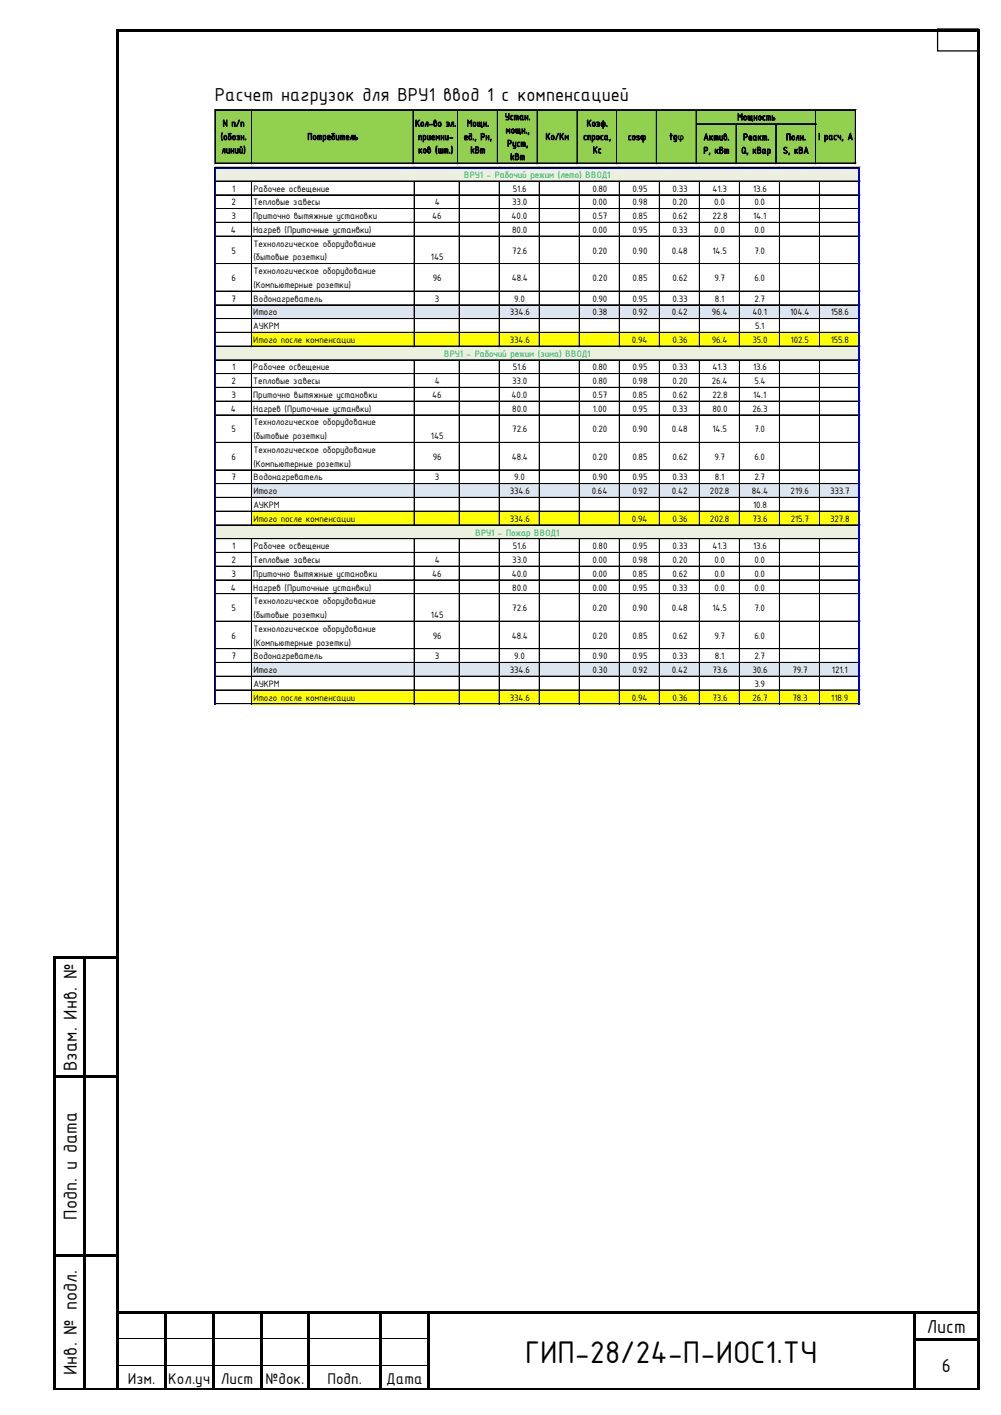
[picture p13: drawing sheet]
<svg xmlns="http://www.w3.org/2000/svg" width="210mm" height="297mm" viewBox="0 0 210 297" stroke-linecap="round" stroke-linejoin="round" font-family="sans-serif">
<defs><g id="words">
<text font-size="7.1" x="110.2" y="286">ГИП-28/24-П-ИОС1.ТЧ</text>
<g font-size="4.2">
<text x="45" y="21.1">Расчет нагрузок для ВРУ1 ввод 1 с компенсацией</text>
<text x="16.1" y="224.8" transform="rotate(-90 16.1 224.8)">Взам. Инв. №</text>
<text x="16.1" y="256" transform="rotate(-90 16.1 256)">Подп. и дата</text>
<text x="194.4" y="279.7">Лист</text>
<text x="197.6" y="287.9">6</text>
<text x="16.1" y="288.6" transform="rotate(-90 16.1 288.6)">Инв. № подл.</text>
</g>
<g font-size="3.5">
<text x="26.8" y="290.5">Изм.</text>
<text x="35.3" y="290.5">Кол.уч</text>
<text x="46.4" y="290.5">Лист</text>
<text x="55.7" y="290.5">№док.</text>
<text x="68.7" y="290.5">Подп.</text>
<text x="81" y="290.5">Дата</text>
</g>
<g font-size="2.1">
<text x="46.3" y="29.4">(обозн.</text>
<text x="46.7" y="26.6">N п/п</text>
<text x="64.5" y="29.4">Потребитель</text>
<text x="87.1" y="26.6">Кол-во эл.</text>
<text x="87.7" y="29.4">приемни-</text>
<text x="97.3" y="29.4">ед., Pн,</text>
<text x="97.9" y="26.6">Мощн.</text>
<text x="105.9" y="25.2">Устан.</text>
<text x="106.1" y="28">мощн.,</text>
<text x="114.5" y="29.4">Ко/Км</text>
<text x="122.4" y="29.4">спроса,</text>
<text x="123.1" y="26.6">Kоэф.</text>
<text x="131.7" y="29.4">cosϕ</text>
<text x="140.4" y="29.4">tgϕ</text>
<text x="147.6" y="29.4">Актив.</text>
<text x="154.7" y="25.2">Мощность</text>
<text x="155.9" y="29.4">Реакт.</text>
<text x="164.9" y="29.4">Полн.</text>
<text x="171.7" y="29.4">I расч, А</text>
<text x="46.5" y="32.2">линий)</text>
<text x="87.8" y="32.2">ков (шт.)</text>
<text x="98.7" y="32.2">kВт</text>
<text x="106.4" y="30.8">Pуст,</text>
<text x="107.1" y="33.6">kВт</text>
<text x="124.4" y="32.2">Кс</text>
<text x="147.6" y="32.2">P, кВт</text>
<text x="155.5" y="32.2">Q, кВар</text>
<text x="164.3" y="32.2">S, кВА</text>
<text x="48.7" y="40.2">1</text>
<text x="53.2" y="40.2">Рабочее освещение</text>
<text x="107.6" y="40.2">51.6</text>
<text x="124.3" y="40.2">0.80</text>
<text x="132.7" y="40.2">0.95</text>
<text x="141.1" y="40.2">0.33</text>
<text x="149.5" y="40.2">41.3</text>
<text x="158" y="40.2">13.6</text>
<text x="48.6" y="43.1">2</text>
<text x="48.6" y="46">3</text>
<text x="53.1" y="43.1">Тепловые завесы</text>
<text x="53.1" y="46">Приточно вытяжные установки</text>
<text x="90.7" y="46">46</text>
<text x="91.2" y="43.1">4</text>
<text x="107.3" y="46">40.0</text>
<text x="107.5" y="43.1">33.0</text>
<text x="124.3" y="46">0.57</text>
<text x="124.3" y="43.1">0.00</text>
<text x="132.7" y="46">0.85</text>
<text x="132.7" y="43.1">0.98</text>
<text x="141.1" y="46">0.62</text>
<text x="141.1" y="43.1">0.20</text>
<text x="149.5" y="46">22.8</text>
<text x="149.9" y="43.1">0.0</text>
<text x="158" y="46">14.1</text>
<text x="158.3" y="43.1">0.0</text>
<text x="48.4" y="48.9">4</text>
<text x="48.6" y="53.2">5</text>
<text x="53.1" y="48.9">Нагрев (Приточные устанвки)</text>
<text x="53.2" y="51.8">Технологическое оборудование</text>
<text x="107.5" y="48.9">80.0</text>
<text x="107.5" y="53.2">72.6</text>
<text x="124.3" y="48.9">0.00</text>
<text x="124.3" y="53.2">0.20</text>
<text x="132.7" y="48.9">0.95</text>
<text x="132.7" y="53.2">0.90</text>
<text x="140.9" y="53.2">0.48</text>
<text x="141.1" y="48.9">0.33</text>
<text x="149.5" y="53.2">14.5</text>
<text x="149.9" y="48.9">0.0</text>
<text x="158.3" y="48.9">0.0</text>
<text x="158.3" y="53.2">7.0</text>
<text x="48.6" y="59">6</text>
<text x="53.2" y="54.7">(бытовые розетки)</text>
<text x="53.2" y="57.5">Технологическое оборудование</text>
<text x="90.4" y="54.7">145</text>
<text x="90.8" y="59">96</text>
<text x="107.4" y="59">48.4</text>
<text x="124.3" y="59">0.20</text>
<text x="132.7" y="59">0.85</text>
<text x="141.1" y="59">0.62</text>
<text x="149.9" y="59">9.7</text>
<text x="158.3" y="59">6.0</text>
<text x="48.6" y="63.3">7</text>
<text x="53.2" y="60.4">(Компьютерные розетки)</text>
<text x="53.2" y="63.3">Водонагреватель</text>
<text x="91.2" y="63.3">3</text>
<text x="107.9" y="63.3">9.0</text>
<text x="124.3" y="63.3">0.90</text>
<text x="132.7" y="63.3">0.95</text>
<text x="141.1" y="63.3">0.33</text>
<text x="150" y="63.3">8.1</text>
<text x="158.3" y="63.3">2.7</text>
<text x="53.2" y="66.2">Итого</text>
<text x="53.2" y="69.1">АУКРМ</text>
<text x="53.2" y="72">Итого после компенсации</text>
<text x="107" y="66.2">334.6</text>
<text x="107" y="72">334.6</text>
<text x="124.3" y="66.2">0.38</text>
<text x="132.5" y="72">0.94</text>
<text x="132.7" y="66.2">0.92</text>
<text x="140.9" y="66.2">0.42</text>
<text x="141.1" y="72">0.36</text>
<text x="149.3" y="66.2">96.4</text>
<text x="149.3" y="72">96.4</text>
<text x="157.9" y="72">35.0</text>
<text x="157.9" y="66.2">40.1</text>
<text x="158.4" y="69.1">5.1</text>
<text x="165.8" y="66.2">104.4</text>
<text x="165.9" y="72">102.5</text>
<text x="174.3" y="66.2">158.6</text>
<text x="174.3" y="72">155.8</text>
<text x="48.7" y="77.8">1</text>
<text x="53.2" y="77.8">Рабочее освещение</text>
<text x="107.6" y="77.8">51.6</text>
<text x="124.3" y="77.8">0.80</text>
<text x="132.7" y="77.8">0.95</text>
<text x="141.1" y="77.8">0.33</text>
<text x="149.5" y="77.8">41.3</text>
<text x="158" y="77.8">13.6</text>
<text x="48.6" y="80.6">2</text>
<text x="48.6" y="83.5">3</text>
<text x="53.1" y="80.6">Тепловые завесы</text>
<text x="53.1" y="83.5">Приточно вытяжные установки</text>
<text x="90.7" y="83.5">46</text>
<text x="91.2" y="80.6">4</text>
<text x="107.3" y="83.5">40.0</text>
<text x="107.5" y="80.6">33.0</text>
<text x="124.3" y="80.6">0.80</text>
<text x="124.3" y="83.5">0.57</text>
<text x="132.7" y="80.6">0.98</text>
<text x="132.7" y="83.5">0.85</text>
<text x="141.1" y="80.6">0.20</text>
<text x="141.1" y="83.5">0.62</text>
<text x="149.3" y="80.6">26.4</text>
<text x="149.5" y="83.5">22.8</text>
<text x="158" y="83.5">14.1</text>
<text x="158.3" y="80.6">5.4</text>
<text x="48.4" y="86.4">4</text>
<text x="53.2" y="86.4">Нагрев (Приточные устанвки)</text>
<text x="53.2" y="89.3">Технологическое оборудование</text>
<text x="107.5" y="86.4">80.0</text>
<text x="124.4" y="86.4">1.00</text>
<text x="132.7" y="86.4">0.95</text>
<text x="141.1" y="86.4">0.33</text>
<text x="149.5" y="86.4">80.0</text>
<text x="157.9" y="86.4">26.3</text>
<text x="48.6" y="90.7">5</text>
<text x="53.2" y="92.2">(бытовые розетки)</text>
<text x="53.2" y="95.1">Технологическое оборудование</text>
<text x="90.4" y="92.2">145</text>
<text x="107.5" y="90.8">72.6</text>
<text x="124.3" y="90.8">0.20</text>
<text x="132.7" y="90.8">0.90</text>
<text x="140.9" y="90.8">0.48</text>
<text x="149.5" y="90.8">14.5</text>
<text x="158.3" y="90.8">7.0</text>
<text x="48.6" y="96.5">6</text>
<text x="48.6" y="100.9">7</text>
<text x="53.2" y="98">(Компьютерные розетки)</text>
<text x="53.2" y="100.9">Водонагреватель</text>
<text x="90.8" y="96.5">96</text>
<text x="91.2" y="100.9">3</text>
<text x="107.4" y="96.5">48.4</text>
<text x="107.9" y="100.9">9.0</text>
<text x="124.3" y="96.5">0.20</text>
<text x="124.3" y="100.9">0.90</text>
<text x="132.7" y="96.5">0.85</text>
<text x="132.7" y="100.9">0.95</text>
<text x="141.1" y="96.5">0.62</text>
<text x="141.1" y="100.9">0.33</text>
<text x="149.9" y="96.5">9.7</text>
<text x="150" y="100.9">8.1</text>
<text x="158.3" y="96.5">6.0</text>
<text x="158.3" y="100.9">2.7</text>
<text x="53.2" y="103.7">Итого</text>
<text x="53.2" y="106.6">АУКРМ</text>
<text x="107" y="103.7">334.6</text>
<text x="124.2" y="103.7">0.64</text>
<text x="132.7" y="103.7">0.92</text>
<text x="141" y="103.7">0.42</text>
<text x="149" y="103.7">202.8</text>
<text x="157.7" y="103.7">84.4</text>
<text x="158" y="106.6">10.8</text>
<text x="165.9" y="103.7">219.6</text>
<text x="174.2" y="103.7">333.7</text>
<text x="53.2" y="109.5">Итого после компенсации</text>
<text x="107" y="109.5">334.6</text>
<text x="132.6" y="109.5">0.94</text>
<text x="141.1" y="109.5">0.36</text>
<text x="149" y="109.5">202.8</text>
<text x="157.9" y="109.5">73.6</text>
<text x="165.9" y="109.5">215.7</text>
<text x="174.2" y="109.5">327.8</text>
<text x="48.6" y="118.2">2</text>
<text x="48.7" y="115.3">1</text>
<text x="53.2" y="118.2">Тепловые завесы</text>
<text x="53.2" y="115.3">Рабочее освещение</text>
<text x="91.2" y="118.2">4</text>
<text x="107.5" y="118.2">33.0</text>
<text x="107.6" y="115.3">51.6</text>
<text x="124.3" y="118.2">0.00</text>
<text x="124.3" y="115.3">0.80</text>
<text x="132.7" y="118.2">0.98</text>
<text x="132.7" y="115.3">0.95</text>
<text x="141.1" y="118.2">0.20</text>
<text x="141.1" y="115.3">0.33</text>
<text x="149.5" y="115.3">41.3</text>
<text x="149.9" y="118.2">0.0</text>
<text x="158" y="115.3">13.6</text>
<text x="158.3" y="118.2">0.0</text>
<text x="48.4" y="123.9">4</text>
<text x="48.6" y="121.1">3</text>
<text x="53.2" y="121.1">Приточно вытяжные установки</text>
<text x="53.2" y="123.9">Нагрев (Приточные устанвки)</text>
<text x="90.7" y="121.1">46</text>
<text x="107.4" y="121.1">40.0</text>
<text x="107.5" y="123.9">80.0</text>
<text x="124.3" y="121.1">0.00</text>
<text x="124.3" y="123.9">0.00</text>
<text x="132.7" y="121.1">0.85</text>
<text x="132.7" y="123.9">0.95</text>
<text x="141.1" y="121.1">0.62</text>
<text x="141.1" y="123.9">0.33</text>
<text x="149.9" y="121.1">0.0</text>
<text x="149.9" y="123.9">0.0</text>
<text x="158.3" y="121.1">0.0</text>
<text x="158.3" y="123.9">0.0</text>
<text x="48.6" y="128.3">5</text>
<text x="53.2" y="126.8">Технологическое оборудование</text>
<text x="53.2" y="129.7">(бытовые розетки)</text>
<text x="90.4" y="129.7">145</text>
<text x="107.5" y="128.3">72.6</text>
<text x="124.3" y="128.3">0.20</text>
<text x="132.7" y="128.3">0.90</text>
<text x="140.9" y="128.3">0.48</text>
<text x="149.5" y="128.3">14.5</text>
<text x="158.3" y="128.3">7.0</text>
<text x="48.6" y="134.1">6</text>
<text x="53.2" y="132.6">Технологическое оборудование</text>
<text x="53.2" y="135.5">(Компьютерные розетки)</text>
<text x="90.8" y="134.1">96</text>
<text x="107.4" y="134.1">48.4</text>
<text x="124.3" y="134.1">0.20</text>
<text x="132.7" y="134.1">0.85</text>
<text x="141.1" y="134.1">0.62</text>
<text x="149.9" y="134.1">9.7</text>
<text x="158.3" y="134.1">6.0</text>
<text x="48.6" y="138.4">7</text>
<text x="53.2" y="141.3">Итого</text>
<text x="53.2" y="138.4">Водонагреватель</text>
<text x="91.2" y="138.4">3</text>
<text x="107" y="141.3">334.6</text>
<text x="107.9" y="138.4">9.0</text>
<text x="124.3" y="138.4">0.90</text>
<text x="124.3" y="141.3">0.30</text>
<text x="132.7" y="138.4">0.95</text>
<text x="132.7" y="141.3">0.92</text>
<text x="141" y="141.3">0.42</text>
<text x="141.1" y="138.4">0.33</text>
<text x="149.5" y="141.3">73.6</text>
<text x="150" y="138.4">8.1</text>
<text x="157.9" y="141.3">30.6</text>
<text x="158.3" y="138.4">2.7</text>
<text x="166.3" y="141.3">79.7</text>
<text x="174.5" y="141.3">121.1</text>
<text x="53.2" y="144.2">АУКРМ</text>
<text x="53.2" y="147">Итого после компенсации</text>
<text x="107" y="147">334.6</text>
<text x="132.6" y="147">0.94</text>
<text x="141.1" y="147">0.36</text>
<text x="149.5" y="147">73.6</text>
<text x="157.9" y="147">26.7</text>
<text x="158.3" y="144.2">3.9</text>
<text x="166.3" y="147">78.3</text>
<text x="174.4" y="147">118.9</text>
</g>
<g font-size="2.1" fill="#00b050">
<text x="97.4" y="37.3">ВРУ1 - Рабочий режим (лето) ВВОД1</text>
<text x="93.2" y="74.9">ВРУ1 - Рабочий режим (зима) ВВОД1</text>
<text x="99.7" y="112.4">ВРУ1 - Пожар ВВОД1</text>
</g>
</g></defs>
<path d="M196.7 6.1h8.5v4.6h-8.5z" fill-rule="evenodd" fill="#fff" stroke="#000" stroke-width=".26"/>
<g fill="#000">
<path d="M24.4 6.1h.5v.5h-.5zM24.9 6.1h9.8v.5h-9.8zM34.7 6.1h.5v.5h-.5zM35.2 6.1h9.5v.5h-9.5zM44.7 6.1h.6v.5h-.6zM45.3 6.1h9.5v.5h-9.5zM54.8 6.1h.5v.5h-.5zM55.3 6.1h9.5v.5h-9.5zM64.8 6.1h.5v.5h-.5zM65.3 6.1h14.6v.5h-14.6zM79.9 6.1h.5v.5h-.5zM80.4 6.1h9.5v.5h-9.5z"/>
<path d="M89.9 6.1h.5v.5h-.5zM90.4 6.1h60.7v.5h-60.7zM151.1 6.1h.5v.5h-.5zM151.6 6.1h14.3v.5h-14.3zM165.9 6.1h.6v.5h-.6zM166.5 6.1h19.5v.5h-19.5zM186 6.1h.5v.5h-.5zM186.5 6.1h18.6v.5h-18.6zM205.1 6.1h.5v.5h-.5zM17.5 201.2h.5zM34.5 275.7h.5zM44.5 275.7h.5z"/>
<path d="M54.5 275.7h.5zM64.6 275.7h.5zM79.6 275.7h.5zM89.7 275.7h.5zM191.5 275.7h.5zM11.1 291.5h.5v.3h-.5zM17.5 291.5h.5v.3h-.5zM24.4 291.5h.5v.3h-.5zM34.5 291.5h.5v.3h-.5zM44.5 291.5h.5v.3h-.5zM54.5 291.5h.5v.3h-.5zM64.6 291.5h.5v.3h-.5z"/>
<path d="M79.6 291.5h.5v.3h-.5zM89.7 291.5h.5v.3h-.5zM191.5 291.5h.5v.3h-.5zM205.1 291.5h.5v.3h-.5z"/>
</g>
<g fill="#000">
<path d="M24.4 6.6h.5v6.5h-.5z" fill-rule="evenodd"/>
<path d="M205.1 6.6h.5v6.5h-.5z" fill-rule="evenodd"/>
<path d="M24.4 13.1h.5v121.2h-.5z" fill-rule="evenodd"/>
<path d="M205.1 13.1h.5v121.2h-.5z" fill-rule="evenodd"/>
<path d="M24.4 134.3h.5v18.8h-.5z" fill-rule="evenodd"/>
<path d="M24.4 153.1h.5v.5h-.5z" fill-rule="evenodd"/>
<path d="M205.1 134.3h.5v18.8h-.5z" fill-rule="evenodd"/>
<path d="M205.1 153.1h.5v.5h-.5z" fill-rule="evenodd"/>
<path d="M24.4 153.6h.5v20h-.5z" fill-rule="evenodd"/>
<path d="M24.4 173.6h.5v.6h-.5z" fill-rule="evenodd"/>
<path d="M205.1 153.6h.5v20h-.5z" fill-rule="evenodd"/>
<path d="M205.1 173.6h.5v.6h-.5z" fill-rule="evenodd"/>
<path d="M11.1 200.7h.5v.5h-.5z" fill-rule="evenodd"/>
<path d="M11.1 200.7h.5v.5h-.5z" fill-rule="evenodd"/>
<path d="M11.6 200.7h.5v.5h-.5z" fill-rule="evenodd"/>
<path d="M12.1 200.7h3.7v.5h-3.7z" fill-rule="evenodd"/>
<path d="M15.8 200.7h.5v.5h-.5z" fill-rule="evenodd"/>
<path d="M16.3 200.7h1.2v.5h-1.2z" fill-rule="evenodd"/>
<path d="M17.5 200.7h.5v.5h-.5z" fill-rule="evenodd"/>
<path d="M18 200.7h2.2v.5h-2.2z" fill-rule="evenodd"/>
<path d="M20.2 200.7h.5v.5h-.5z" fill-rule="evenodd"/>
<path d="M20.7 200.7h3.7v.5h-3.7z" fill-rule="evenodd"/>
<path d="M24.4 174.2h.5v26.5h-.5z" fill-rule="evenodd"/>
<path d="M24.4 200.7h.5v.5h-.5z" fill-rule="evenodd"/>
<path d="M205.1 174.2h.5v26.5h-.5z" fill-rule="evenodd"/>
<path d="M205.1 200.7h.5v.5h-.5z" fill-rule="evenodd"/>
<path d="M11.1 201.2h.5v24.5h-.5z" fill-rule="evenodd"/>
<path d="M11.1 225.7h.5v.5h-.5z" fill-rule="evenodd"/>
<path d="M11.1 226.2h.5v4.6h-.5z" fill-rule="evenodd"/>
<path d="M11.1 230.8h.5v.5h-.5z" fill-rule="evenodd"/>
<path d="M11.1 231.3h.5v6.9h-.5z" fill-rule="evenodd"/>
<path d="M11.1 238.2h.5v.6h-.5z" fill-rule="evenodd"/>
<path d="M11.6 225.7h5.9v.5h-5.9z" fill-rule="evenodd"/>
<path d="M17.5 201.2h.5v24.5h-.5z" fill-rule="evenodd"/>
<path d="M17.5 225.7h.5v.5h-.5z" fill-rule="evenodd"/>
<path d="M17.5 226.2h.5v4.6h-.5z" fill-rule="evenodd"/>
<path d="M17.5 230.8h.5v.5h-.5z" fill-rule="evenodd"/>
<path d="M17.5 231.3h.5v6.9h-.5z" fill-rule="evenodd"/>
<path d="M17.5 238.2h.5v.6h-.5z" fill-rule="evenodd"/>
<path d="M18 225.7h6.4v.5h-6.4z" fill-rule="evenodd"/>
<path d="M24.4 201.2h.5v24.5h-.5z" fill-rule="evenodd"/>
<path d="M24.4 225.7h.5v.5h-.5z" fill-rule="evenodd"/>
<path d="M24.4 226.2h.5v4.6h-.5z" fill-rule="evenodd"/>
<path d="M24.4 230.8h.5v.5h-.5z" fill-rule="evenodd"/>
<path d="M24.4 231.3h.5v6.9h-.5z" fill-rule="evenodd"/>
<path d="M24.4 238.2h.5v.6h-.5z" fill-rule="evenodd"/>
<path d="M205.1 201.2h.5v24.5h-.5z" fill-rule="evenodd"/>
<path d="M205.1 225.7h.5v.5h-.5z" fill-rule="evenodd"/>
<path d="M205.1 226.2h.5v4.6h-.5z" fill-rule="evenodd"/>
<path d="M205.1 230.8h.5v.5h-.5z" fill-rule="evenodd"/>
<path d="M205.1 231.3h.5v6.9h-.5z" fill-rule="evenodd"/>
<path d="M205.1 238.2h.5v.6h-.5z" fill-rule="evenodd"/>
<path d="M11.1 238.8h.5v10.8h-.5z" fill-rule="evenodd"/>
<path d="M11.1 249.6h.5v.5h-.5z" fill-rule="evenodd"/>
<path d="M17.5 238.8h.5v10.8h-.5z" fill-rule="evenodd"/>
<path d="M17.5 249.6h.5v.5h-.5z" fill-rule="evenodd"/>
<path d="M24.4 238.8h.5v10.8h-.5z" fill-rule="evenodd"/>
<path d="M24.4 249.6h.5v.5h-.5z" fill-rule="evenodd"/>
<path d="M205.1 238.8h.5v10.8h-.5z" fill-rule="evenodd"/>
<path d="M205.1 249.6h.5v.5h-.5z" fill-rule="evenodd"/>
<path d="M11.1 250.1h.5v13.1h-.5z" fill-rule="evenodd"/>
<path d="M11.1 263.2h.5v.5h-.5z" fill-rule="evenodd"/>
<path d="M11.1 263.7h.5v2.4h-.5z" fill-rule="evenodd"/>
<path d="M11.1 266.1h.5v.6h-.5z" fill-rule="evenodd"/>
<path d="M11.1 266.7h.5v8.5h-.5z" fill-rule="evenodd"/>
<path d="M11.1 275.2h.5v.5h-.5z" fill-rule="evenodd"/>
<path d="M11.6 263.2h5.9v.5h-5.9z" fill-rule="evenodd"/>
<path d="M17.5 250.1h.5v13.1h-.5z" fill-rule="evenodd"/>
<path d="M17.5 263.2h.5v.5h-.5z" fill-rule="evenodd"/>
<path d="M17.5 263.7h.5v2.4h-.5z" fill-rule="evenodd"/>
<path d="M17.5 266.1h.5v.6h-.5z" fill-rule="evenodd"/>
<path d="M17.5 266.7h.5v8.5h-.5z" fill-rule="evenodd"/>
<path d="M17.5 275.2h.5v.5h-.5z" fill-rule="evenodd"/>
<path d="M18 263.2h6.4v.5h-6.4z" fill-rule="evenodd"/>
<path d="M24.4 250.1h.5v13.1h-.5z" fill-rule="evenodd"/>
<path d="M24.4 263.2h.5v.5h-.5z" fill-rule="evenodd"/>
<path d="M24.4 263.7h.5v2.4h-.5z" fill-rule="evenodd"/>
<path d="M24.4 266.1h.5v.6h-.5z" fill-rule="evenodd"/>
<path d="M24.4 266.7h.5v8.5h-.5z" fill-rule="evenodd"/>
<path d="M24.4 275.2h.5v.5h-.5z" fill-rule="evenodd"/>
<path d="M24.9 275.2h9.6v.5h-9.6z" fill-rule="evenodd"/>
<path d="M34.5 275.2h.5v.5h-.5z" fill-rule="evenodd"/>
<path d="M35 275.2h.7v.5h-.7z" fill-rule="evenodd"/>
<path d="M35.7 275.2h.5v.5h-.5z" fill-rule="evenodd"/>
<path d="M36.2 275.2h8.3v.5h-8.3z" fill-rule="evenodd"/>
<path d="M44.5 275.2h.5v.5h-.5z" fill-rule="evenodd"/>
<path d="M45 275.2h1.7v.5h-1.7z" fill-rule="evenodd"/>
<path d="M46.7 275.2h.5v.5h-.5z" fill-rule="evenodd"/>
<path d="M47.2 275.2h7.3v.5h-7.3z" fill-rule="evenodd"/>
<path d="M54.5 275.2h.5v.5h-.5z" fill-rule="evenodd"/>
<path d="M55 275.2h2.8v.5h-2.8z" fill-rule="evenodd"/>
<path d="M57.8 275.2h.5v.5h-.5z" fill-rule="evenodd"/>
<path d="M58.3 275.2h6.3v.5h-6.3z" fill-rule="evenodd"/>
<path d="M64.6 275.2h.5v.5h-.5z" fill-rule="evenodd"/>
<path d="M65.1 275.2h3.7v.5h-3.7z" fill-rule="evenodd"/>
<path d="M68.8 275.2h.5v.5h-.5z" fill-rule="evenodd"/>
<path d="M69.3 275.2h10.3v.5h-10.3z" fill-rule="evenodd"/>
<path d="M79.6 275.2h.5v.5h-.5z" fill-rule="evenodd"/>
<path d="M80.1 275.2h.5v.5h-.5z" fill-rule="evenodd"/>
<path d="M80.6 275.2h9.1v.5h-9.1z" fill-rule="evenodd"/>
<path d="M89.7 275.2h.5v.5h-.5z" fill-rule="evenodd"/>
<path d="M90.2 275.2h.5v.5h-.5z" fill-rule="evenodd"/>
<path d="M90.7 275.2h60.4v.5h-60.4z" fill-rule="evenodd"/>
<path d="M151.1 275.2h.5v.5h-.5z" fill-rule="evenodd"/>
<path d="M151.6 275.2h14.3v.5h-14.3z" fill-rule="evenodd"/>
<path d="M165.9 275.2h.6v.5h-.6z" fill-rule="evenodd"/>
<path d="M166.5 275.2h19.5v.5h-19.5z" fill-rule="evenodd"/>
<path d="M186 275.2h.5v.5h-.5z" fill-rule="evenodd"/>
<path d="M186.5 275.2h5v.5h-5z" fill-rule="evenodd"/>
<path d="M191.5 275.2h.5v.5h-.5z" fill-rule="evenodd"/>
<path d="M192 275.2h13.1v.5h-13.1z" fill-rule="evenodd"/>
<path d="M205.1 250.1h.5v13.1h-.5z" fill-rule="evenodd"/>
<path d="M205.1 263.2h.5v.5h-.5z" fill-rule="evenodd"/>
<path d="M205.1 263.7h.5v2.4h-.5z" fill-rule="evenodd"/>
<path d="M205.1 266.1h.5v.6h-.5z" fill-rule="evenodd"/>
<path d="M205.1 266.7h.5v8.5h-.5z" fill-rule="evenodd"/>
<path d="M205.1 275.2h.5v.5h-.5z" fill-rule="evenodd"/>
<path d="M11.1 275.7h.5v5.2h-.5z" fill-rule="evenodd"/>
<path d="M11.1 280.9h.5v.5h-.5z" fill-rule="evenodd"/>
<path d="M11.1 281.4h.5v5.2h-.5z" fill-rule="evenodd"/>
<path d="M11.1 286.6h.5v.5h-.5z" fill-rule="evenodd"/>
<path d="M11.1 287.1h.5v4.4h-.5z" fill-rule="evenodd"/>
<path d="M17.5 275.7h.5v5.2h-.5z" fill-rule="evenodd"/>
<path d="M17.5 280.9h.5v.5h-.5z" fill-rule="evenodd"/>
<path d="M17.5 281.4h.5v5.2h-.5z" fill-rule="evenodd"/>
<path d="M17.5 286.6h.5v.5h-.5z" fill-rule="evenodd"/>
<path d="M17.5 287.1h.5v4.4h-.5z" fill-rule="evenodd"/>
<path d="M24.4 275.7h.5v5.2h-.5z" fill-rule="evenodd"/>
<path d="M24.4 280.9h.5v.5h-.5z" fill-rule="evenodd"/>
<path d="M24.4 281.4h.5v5.2h-.5z" fill-rule="evenodd"/>
<path d="M24.4 286.6h.5v.5h-.5z" fill-rule="evenodd"/>
<path d="M24.4 287.1h.5v4.4h-.5z" fill-rule="evenodd"/>
<path d="M34.5 275.7h.5v5.2h-.5z" fill-rule="evenodd"/>
<path d="M34.5 280.9h.5v.5h-.5z" fill-rule="evenodd"/>
<path d="M34.5 281.4h.5v5.2h-.5z" fill-rule="evenodd"/>
<path d="M34.5 286.6h.5v.5h-.5z" fill-rule="evenodd"/>
<path d="M34.5 287.1h.5v4.4h-.5z" fill-rule="evenodd"/>
<path d="M44.5 275.7h.5v5.2h-.5z" fill-rule="evenodd"/>
<path d="M44.5 280.9h.5v.5h-.5z" fill-rule="evenodd"/>
<path d="M44.5 281.4h.5v5.2h-.5z" fill-rule="evenodd"/>
<path d="M44.5 286.6h.5v.5h-.5z" fill-rule="evenodd"/>
<path d="M44.5 287.1h.5v4.4h-.5z" fill-rule="evenodd"/>
<path d="M54.5 275.7h.5v5.2h-.5z" fill-rule="evenodd"/>
<path d="M54.5 280.9h.5v.5h-.5z" fill-rule="evenodd"/>
<path d="M54.5 281.4h.5v5.2h-.5z" fill-rule="evenodd"/>
<path d="M54.5 286.6h.5v.5h-.5z" fill-rule="evenodd"/>
<path d="M54.5 287.1h.5v4.4h-.5z" fill-rule="evenodd"/>
<path d="M64.6 275.7h.5v5.2h-.5z" fill-rule="evenodd"/>
<path d="M64.6 280.9h.5v.5h-.5z" fill-rule="evenodd"/>
<path d="M64.6 281.4h.5v5.2h-.5z" fill-rule="evenodd"/>
<path d="M64.6 286.6h.5v.5h-.5z" fill-rule="evenodd"/>
<path d="M64.6 287.1h.5v4.4h-.5z" fill-rule="evenodd"/>
<path d="M79.6 275.7h.5v5.2h-.5z" fill-rule="evenodd"/>
<path d="M79.6 280.9h.5v.5h-.5z" fill-rule="evenodd"/>
<path d="M79.6 281.4h.5v5.2h-.5z" fill-rule="evenodd"/>
<path d="M79.6 286.6h.5v.5h-.5z" fill-rule="evenodd"/>
<path d="M79.6 287.1h.5v4.4h-.5z" fill-rule="evenodd"/>
<path d="M89.7 275.7h.5v5.2h-.5z" fill-rule="evenodd"/>
<path d="M89.7 280.9h.5v.5h-.5z" fill-rule="evenodd"/>
<path d="M89.7 281.4h.5v5.2h-.5z" fill-rule="evenodd"/>
<path d="M89.7 286.6h.5v.5h-.5z" fill-rule="evenodd"/>
<path d="M89.7 287.1h.5v4.4h-.5z" fill-rule="evenodd"/>
<path d="M191.5 275.7h.5v5.2h-.5z" fill-rule="evenodd"/>
<path d="M191.5 280.9h.5v.5h-.5z" fill-rule="evenodd"/>
<path d="M191.5 281.4h.5v5.2h-.5z" fill-rule="evenodd"/>
<path d="M191.5 286.6h.5v.5h-.5z" fill-rule="evenodd"/>
<path d="M191.5 287.1h.5v4.4h-.5z" fill-rule="evenodd"/>
<path d="M192 280.9h13.1v.5h-13.1z" fill-rule="evenodd"/>
<path d="M205.1 275.7h.5v5.2h-.5z" fill-rule="evenodd"/>
<path d="M205.1 280.9h.5v.5h-.5z" fill-rule="evenodd"/>
<path d="M205.1 281.4h.5v5.2h-.5z" fill-rule="evenodd"/>
<path d="M205.1 286.6h.5v.5h-.5z" fill-rule="evenodd"/>
<path d="M205.1 287.1h.5v4.4h-.5z" fill-rule="evenodd"/>
</g>
<path d="M24.9 281h9.6M24.9 286.7h9.6M35 281h9.5M35 286.7h9.5M45 281h9.5M45 286.7h9.5M55 281h9.6M55 286.7h9.6M65.1 281h14.5M65.1 286.7h14.5M80.1 281h9.6M80.1 286.7h9.6" fill="none" stroke="#000" stroke-width=".21"/>
<path d="M11.6 291.6h5.9M18 291.6h6.4M24.9 291.6h9.6M35 291.6h9.5M45 291.6h9.5M55 291.6h9.6M65.1 291.6h14.5M80.1 291.6h9.6M90.2 291.6h101.3M192 291.6h13.1" fill="none" stroke="#000" stroke-width=".34"/>
<path d="M45.2 23.2h134.3v11.1h-134.3z" fill="#92d050"/>
<g fill="none" stroke="#000" stroke-width=".21">
<path d="M45.1 23v11.4M45.2 23v11.4M45.2 23h134.4M45.2 34.2h134.4M45.2 23.1h134.4M45.2 34.3h134.4M52.8 23.2v11.2M86.6 23.2v11.2M86.7 23.2v11.2M96 23.2v11.2M96.1 23.2v11.2M104.3 23.2v11.2"/>
<path d="M104.4 23.2v11.2M112.7 23.2v11.2M112.8 23.2v11.2M121 23.2v11.2M121.1 23.2v11.2M129.4 23.2v11.2M137.7 23.2v11.2M137.8 23.2v11.2M146.1 23.2v11.2M146.2 26h25M146.2 26.1h25M154.4 26.1v8.3"/>
<path d="M154.5 26.1v8.3M162.7 26.1v8.3M162.8 26.1v8.3M171.1 23.2v11.2M171.2 23.2v11.2M179.4 23.2v11.2M179.5 23.2v11.2"/>
</g>
<path d="M45.1 35.2h135.4v2.9h-135.4z" fill="#ebf1de"/>
<path d="M52.8 64h127.7v3h-127.7z" fill="#dce6f1"/>
<path d="M52.8 69.8h127.7v3h-127.7z" fill="#ff0"/>
<path d="M45.1 72.6h135.4v3.1h-135.4z" fill="#ebf1de"/>
<path d="M52.8 101.5h127.7v3h-127.7z" fill="#dce6f1"/>
<path d="M52.8 107.3h127.7v3h-127.7z" fill="#ff0"/>
<path d="M45.1 110.2h135.4v3h-135.4z" fill="#ebf1de"/>
<path d="M52.8 139h127.7v3.1h-127.7z" fill="#dce6f1"/>
<path d="M52.8 144.8h127.7v3h-127.7z" fill="#ff0"/>
<path d="M45.1 147.8h135.4" fill="none" stroke="#ebf1de" stroke-width=".21"/>
<g fill="none" stroke="#000" stroke-width=".21">
<path d="M45 35.1v112.8M45.1 35.1v112.7M45.1 35.2h135.4M45.1 35.1h135.4M45.1 38.1h135.4M45.1 38h135.4M52.8 35.1v.1M52.8 38.1v34.7M86.9 35.1v.1M86.9 38.1v34.7M96.3 35.1v.1M96.3 38.1v34.7"/>
<path d="M96.4 38.1v34.7M104.7 35.1v.1M104.7 38.1v34.7M104.8 38.1v34.7M113.1 35.1v.1M113.1 38.1v34.7M113.2 38.1v34.7M121.5 35.1v.1M121.5 38.1v34.7M121.6 38.1v34.7M129.9 35.1v.1M129.9 38.1v34.7"/>
<path d="M130 38.1v34.7M138.3 35.1v.1M138.3 38.1v34.7M138.4 38.1v34.7M146.7 35.1v.1M146.7 38.1v34.7M146.8 38.1v34.7M155.1 35.1v.1M155.1 38.1v34.7M155.2 38.1v34.7M163.5 35.1v.1M163.5 38.1v34.7"/>
<path d="M163.6 38.1v34.7M171.9 35.1v.1M171.9 38.1v34.7M172 38.1v34.7M180.3 35.1v.1M180.3 38.1v109.7M180.4 38.1v109.7M45.1 40.9h135.4M45.1 43.8h135.4M45.1 46.7h135.4M45.1 49.6h135.4M45.1 55.4h135.4"/>
<path d="M45.1 49.5h135.4M45.1 55.3h135.4M45.1 61.2h135.4M45.1 64h135.4M45.1 66.9h135.4M45.1 61.1h135.4M45.1 69.8h135.4M45.1 72.7h135.4M45.1 72.6h135.4M45.1 75.6h135.4M45.1 78.5h135.4M45.1 75.5h135.4"/>
<path d="M45.1 78.4h135.4M52.8 75.7v34.6M86.9 75.7v34.6M96.3 75.7v34.6M96.4 75.7v34.6M104.7 75.7v34.6M104.8 75.7v34.6M113.1 75.7v34.6M113.2 75.7v34.6M121.5 75.7v34.6M121.6 75.7v34.6M129.9 75.7v34.6"/>
<path d="M130 75.7v34.6M138.3 75.7v34.6M138.4 75.7v34.6M146.7 75.7v34.6M146.8 75.7v34.6M155.1 75.7v34.6M155.2 75.7v34.6M163.5 75.7v34.6M163.6 75.7v34.6M171.9 75.7v34.6M172 75.7v34.6M45.1 81.4h135.4"/>
<path d="M45.1 84.3h135.4M45.1 87.1h135.4M45.1 81.3h135.4M45.1 92.9h135.4M45.1 84.2h135.4M45.1 98.7h135.4M45.1 92.8h135.4M45.1 98.6h135.4M45.1 101.6h135.4M45.1 104.5h135.4M45.1 107.3h135.4M45.1 101.5h135.4"/>
<path d="M45.1 104.4h135.4M45.1 110.2h135.4M45.1 113.1h135.4M45.1 116h135.4M45.1 118.9h135.4M45.1 115.9h135.4M45.1 118.8h135.4M52.8 113.2v34.6M86.9 113.2v34.6M96.3 113.2v34.6M96.4 113.2v34.6M104.7 113.2v34.6"/>
<path d="M104.8 113.2v34.6M113.1 113.2v34.6M113.2 113.2v34.6M121.5 113.2v34.6M121.6 113.2v34.6M129.9 113.2v34.6M130 113.2v34.6M138.3 113.2v34.6M138.4 113.2v34.6M146.7 113.2v34.6M146.8 113.2v34.6M155.1 113.2v34.6"/>
<path d="M155.2 113.2v34.6M163.5 113.2v34.6M163.6 113.2v34.6M171.9 113.2v34.6M172 113.2v34.6M45.1 121.8h135.4M45.1 124.7h135.4M45.1 130.4h135.4M45.1 121.7h135.4M45.1 136.2h135.4M45.1 124.6h135.4M45.1 139.1h135.4"/>
<path d="M45.1 139h135.4M45.1 142h135.4M45.1 144.9h135.4M45.1 147.8h135.4M45.1 141.9h135.4M45.1 144.8h135.4M45.1 147.7h135.4"/>
</g>
<g fill="#000">
<path d="M52.8 35.1l.1 .1zM86.9 35.1l.1 .1zM96.3 35.1l.2 .1zM104.7 35.1l.2 .1zM113.1 35.1l.2 .1zM121.5 35.1l.2 .1zM129.9 35.1l.2 .1zM138.3 35.1l.2 .1zM146.7 35.1l.2 .1zM155.1 35.1l.2 .1zM163.5 35.1l.2 .1zM171.9 35.1l.2 .1z"/>
<path d="M180.3 35.1l.2 .1z"/>
</g>
<path d="M180.5 35.1h.1" fill="none" stroke="#d4d4d4" stroke-width=".21"/>
<path d="M180.5 35.1v.1z" fill-rule="evenodd" fill="#d4d4d4"/>
<path d="M180.5 38h.1" fill="none" stroke="#d4d4d4" stroke-width=".21"/>
<path d="M180.5 38v.1z" fill-rule="evenodd" fill="#d4d4d4"/>
<path d="M180.5 40.9h.1" fill="none" stroke="#d4d4d4" stroke-width=".21"/>
<path d="M180.5 40.9v.1z" fill-rule="evenodd" fill="#d4d4d4"/>
<path d="M180.5 43.8h.1" fill="none" stroke="#d4d4d4" stroke-width=".21"/>
<path d="M180.5 43.8v.1z" fill-rule="evenodd" fill="#d4d4d4"/>
<path d="M180.5 46.7h.1" fill="none" stroke="#d4d4d4" stroke-width=".21"/>
<path d="M180.5 46.7v.1z" fill-rule="evenodd" fill="#d4d4d4"/>
<path d="M180.5 49.5h.1" fill="none" stroke="#d4d4d4" stroke-width=".21"/>
<path d="M180.5 49.5v.2z" fill-rule="evenodd" fill="#d4d4d4"/>
<path d="M180.5 55.3h.1" fill="none" stroke="#d4d4d4" stroke-width=".21"/>
<path d="M180.5 55.3v.1z" fill-rule="evenodd" fill="#d4d4d4"/>
<path d="M180.5 61.1h.1" fill="none" stroke="#d4d4d4" stroke-width=".21"/>
<path d="M180.5 61.1v.1z" fill-rule="evenodd" fill="#d4d4d4"/>
<path d="M180.5 64h.1" fill="none" stroke="#d4d4d4" stroke-width=".21"/>
<path d="M180.5 64v.1z" fill-rule="evenodd" fill="#d4d4d4"/>
<path d="M180.5 66.9h.1" fill="none" stroke="#d4d4d4" stroke-width=".21"/>
<path d="M180.5 66.9v.1z" fill-rule="evenodd" fill="#d4d4d4"/>
<path d="M180.5 69.7h.1" fill="none" stroke="#d4d4d4" stroke-width=".21"/>
<path d="M180.5 69.7v.2z" fill-rule="evenodd" fill="#d4d4d4"/>
<path d="M180.5 72.6h.1" fill="none" stroke="#d4d4d4" stroke-width=".21"/>
<path d="M180.5 72.6v.2z" fill-rule="evenodd" fill="#d4d4d4"/>
<path d="M180.5 75.5h.1" fill="none" stroke="#d4d4d4" stroke-width=".21"/>
<path d="M180.5 75.5v.2z" fill-rule="evenodd" fill="#d4d4d4"/>
<path d="M180.5 78.4h.1" fill="none" stroke="#d4d4d4" stroke-width=".21"/>
<path d="M180.5 78.4v.1z" fill-rule="evenodd" fill="#d4d4d4"/>
<path d="M180.5 81.3h.1" fill="none" stroke="#d4d4d4" stroke-width=".21"/>
<path d="M180.5 81.3v.1z" fill-rule="evenodd" fill="#d4d4d4"/>
<path d="M180.5 84.2h.1" fill="none" stroke="#d4d4d4" stroke-width=".21"/>
<path d="M180.5 84.2v.1z" fill-rule="evenodd" fill="#d4d4d4"/>
<path d="M180.5 87.1h.1" fill="none" stroke="#d4d4d4" stroke-width=".21"/>
<path d="M180.5 87.1v.1z" fill-rule="evenodd" fill="#d4d4d4"/>
<path d="M180.5 92.8h.1" fill="none" stroke="#d4d4d4" stroke-width=".21"/>
<path d="M180.5 92.8v.2z" fill-rule="evenodd" fill="#d4d4d4"/>
<path d="M180.5 98.6h.1" fill="none" stroke="#d4d4d4" stroke-width=".21"/>
<path d="M180.5 98.6v.2z" fill-rule="evenodd" fill="#d4d4d4"/>
<path d="M180.5 101.5h.1" fill="none" stroke="#d4d4d4" stroke-width=".21"/>
<path d="M180.5 101.5v.1z" fill-rule="evenodd" fill="#d4d4d4"/>
<path d="M180.5 104.4h.1" fill="none" stroke="#d4d4d4" stroke-width=".21"/>
<path d="M180.5 104.4v.1z" fill-rule="evenodd" fill="#d4d4d4"/>
<path d="M180.5 107.3h.1" fill="none" stroke="#d4d4d4" stroke-width=".21"/>
<path d="M180.5 107.3v.1z" fill-rule="evenodd" fill="#d4d4d4"/>
<path d="M180.5 110.2h.1" fill="none" stroke="#d4d4d4" stroke-width=".21"/>
<path d="M180.5 110.2v.1z" fill-rule="evenodd" fill="#d4d4d4"/>
<path d="M180.5 113.1h.1" fill="none" stroke="#d4d4d4" stroke-width=".21"/>
<path d="M180.5 113.1v.1z" fill-rule="evenodd" fill="#d4d4d4"/>
<path d="M180.5 115.9h.1" fill="none" stroke="#d4d4d4" stroke-width=".21"/>
<path d="M180.5 115.9v.2z" fill-rule="evenodd" fill="#d4d4d4"/>
<path d="M180.5 118.8h.1" fill="none" stroke="#d4d4d4" stroke-width=".21"/>
<path d="M180.5 118.8v.2z" fill-rule="evenodd" fill="#d4d4d4"/>
<path d="M180.5 121.7h.1" fill="none" stroke="#d4d4d4" stroke-width=".21"/>
<path d="M180.5 121.7v.1z" fill-rule="evenodd" fill="#d4d4d4"/>
<path d="M180.5 124.6h.1" fill="none" stroke="#d4d4d4" stroke-width=".21"/>
<path d="M180.5 124.6v.1z" fill-rule="evenodd" fill="#d4d4d4"/>
<path d="M180.5 130.4h.1" fill="none" stroke="#d4d4d4" stroke-width=".21"/>
<path d="M180.5 130.4v.1z" fill-rule="evenodd" fill="#d4d4d4"/>
<path d="M180.5 136.1h.1" fill="none" stroke="#d4d4d4" stroke-width=".21"/>
<path d="M180.5 136.1v.2z" fill-rule="evenodd" fill="#d4d4d4"/>
<path d="M180.5 139h.1" fill="none" stroke="#d4d4d4" stroke-width=".21"/>
<path d="M180.5 139v.2z" fill-rule="evenodd" fill="#d4d4d4"/>
<path d="M180.5 141.9h.1" fill="none" stroke="#d4d4d4" stroke-width=".21"/>
<path d="M180.5 141.9v.2z" fill-rule="evenodd" fill="#d4d4d4"/>
<path d="M180.5 144.8h.1" fill="none" stroke="#d4d4d4" stroke-width=".21"/>
<path d="M180.5 144.8v.1z" fill-rule="evenodd" fill="#d4d4d4"/>
<path d="M180.5 147.7h.1" fill="none" stroke="#d4d4d4" stroke-width=".21"/>
<path d="M180.5 147.7v.1z" fill-rule="evenodd" fill="#d4d4d4"/>
<path d="M45.1 35.3h135.4M45.2 35.2v112.6" fill="none" stroke="#0000d0" stroke-width=".21"/>
<path d="M180.3 35.2v112.6" fill="none" stroke="#0000d0" stroke-width=".26"/>
<use href="#words"/>
</svg>
